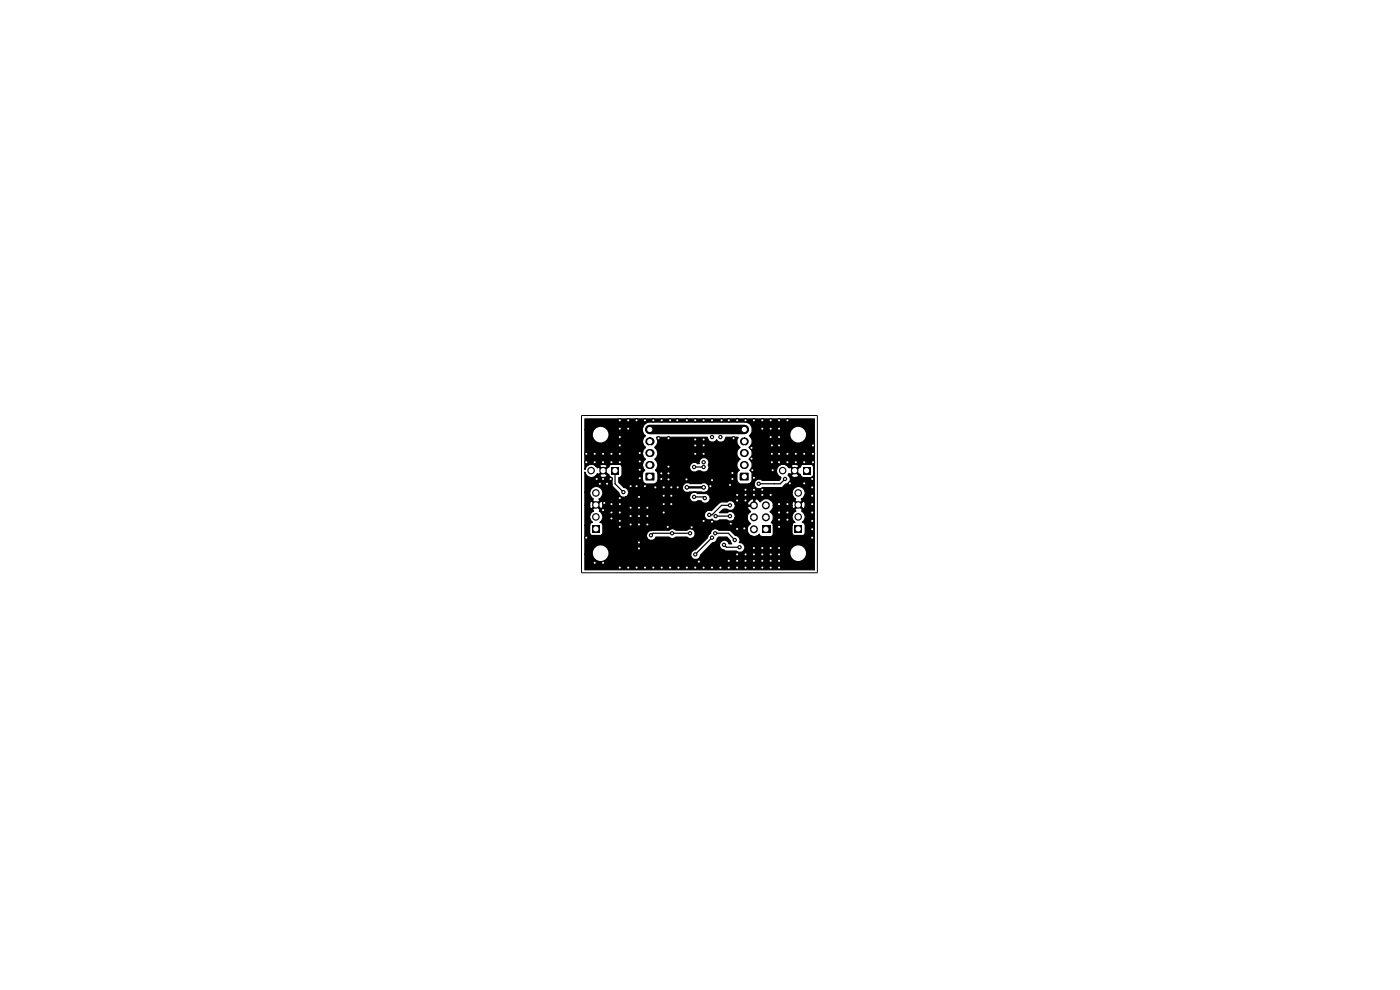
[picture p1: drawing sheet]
<svg xmlns="http://www.w3.org/2000/svg" width="297mm" height="210mm" viewBox="0 0 297 210" stroke-linecap="round" stroke-linejoin="round" font-family="sans-serif">
<g fill="none" stroke="#000" stroke-width=".25">
<path d="M124.1 88.9h48.7v32h-48.7v-3.3h22.4v.1a1.06 1.06 0 0 0 1.1 1 1.06 1.06 0 0 0 1-1l2.6-2.6h.2a1.33 1.33 0 0 0 .9-1l.1-.2h1.8l.7 .8 .3 .7h-.6a1.05 1.05 0 0 0-1.2-.8 1.05 1.05 0 0 0-.8 1.2 1.05 1.05 0 0 0 1 .9l.3 .2 2.4 .1a1.05 1.05 0 0 0 1.7-.6 1.05 1.05 0 0 0-1.2-1.3 1.02 1.02 0 0 0-.8-1.5l-1-1-.4-.2-2.2 .1a1.02 1.02 0 0 0-1.1-.3 1.02 1.02 0 0 0-.6 1l-.4 .2-.2 .7-2.6 2.5-.7 .4-.3 .6h-22.4v-6.1h1v1.6l.4 .5 11.6-.1v.2a1.04 1.04 0 0 0 .9 .9 1.04 1.04 0 0 0 1.2-.7h2.7l.5 .3a.8 .8 0 0 0 1-.3l2.4 .1a1.04 1.04 0 0 0 1.4 0 1.04 1.04 0 0 0 0-1.5 1.04 1.04 0 0 0-1.4 0l-2.5-.1a.91 .91 0 0 0-1.4 .1l-3.3-.1a1.46 1.46 0 0 0-1.4 .9l-.1 .2h-9.5l.3-.4v-1.8l-.3-.4-.3-.1a1.36 1.36 0 0 0 .5-1.6h21.6v.1a1.06 1.06 0 0 0 1.7 .8l.2 .3a1.03 1.03 0 0 0 1.3-.1l1.7 .1a1.03 1.03 0 0 0 1.6-.5l2.6-.1a1.53 1.53 0 0 0 .7 1.3 1.46 1.46 0 0 0-.3 2.2 1.46 1.46 0 0 0 2.2 0l.1 .4 .4 .1h1.9l.5-.4v-1.9h4v1.6l.3 .4 2.1 .1 .4-.5v-1.8l-.2-.4-.3-.1a1.43 1.43 0 0 0-.2-2.4l.1-.3-.8-.8-.8 .8 .3 .3a1.35 1.35 0 0 0-.3 2.4l-.5 .2-.1 .5h-4v-.3l-.4-.3 .4-.5a1.48 1.48 0 0 0-.6-1.9 1.32 1.32 0 0 0 .6-1.3h4l.1 .5 .3 .2 .8-.8h.4l.8 .8a.92 .92 0 0 0 0-1.6l-.8 .8h-.4l-.8-.8-.2 .1-.2 .8h-4v-.2a1.54 1.54 0 0 0-1.2-1.2 1.54 1.54 0 0 0-1.6 .7l-.3-.5-.5-.2-.3 .2v1.4h-1.4l-.2 .2 .2 .4 .5 .5-.6 .7-.1 .6h-2.6a1.03 1.03 0 0 0-1.3-1.3l-.3 .3h-1.7l.9-.8 .8 .1a1.04 1.04 0 0 0 1.3 0 1.04 1.04 0 0 0 .3-1.2h2.6l.2 .2h1.2v-1.1l-.3-.2-.5 .2-.6 .9h-2.6l-.2-.3-.5-.4h-.6l-.3 .3h-1.3l-2.1 1.8-.7-.1-.5 .4-.3 .6h-21.6l-.7-.8 .2-.3-.8-.8-.8 .8 .2 .3a1.35 1.35 0 0 0-.2 2.4l-.5 .2-.1 .5h-1v-4.3h1a.49 .49 0 0 0 .4 .7l.8-.8h.4l.8 .8 .2-.1a1.02 1.02 0 0 0-.2-1.5l-.8 .8h-.4l-.8-.8-.2 .1-.2 .8h-1v-2.8h1v.3a1.42 1.42 0 0 0 .8 1.2l-.2 .2 .8 .9 .8-.9-.1-.2h-.2a1.4 1.4 0 0 0 .3-2.4 1.4 1.4 0 0 0-2.2 .9h-1v-4.3a1.41 1.41 0 0 0 2.4 .8h.7l.1 .2a1.04 1.04 0 0 0 1.5-.2l-.8-.9-.8 .9h-.7l.2-.4 .1 .1h.2l.8-.7h.4l.8 .7h.2l.1 .5 .5 .2v1.7l1.5 1.5a1.04 1.04 0 0 0 1.5 .9h13.5v.1a1.05 1.05 0 0 0 .6 .9 1.05 1.05 0 0 0 1.1-.2h.7l.1 .2a1.06 1.06 0 0 0 1.7-.1 1.06 1.06 0 0 0-.6-1.6h-1.9l-.2-.2a1.15 1.15 0 0 0-1.5 .9h-13.5l.2-.1a1.11 1.11 0 0 0 .3-1.2 1.11 1.11 0 0 0-1-.8h12.4v.2a1.04 1.04 0 0 0 1.6 .9h21.7v.3a1.42 1.42 0 0 0 .8 1.2l-.2 .2 .8 .9 .8-.9-.1-.2h-.1a1.4 1.4 0 0 0 .3-2.4 1.4 1.4 0 0 0-2.3 .9h-18.3l.3-.1a1.03 1.03 0 0 0 .2-1.4 1.03 1.03 0 0 0-1.4-.3l-2.5-.1a1.15 1.15 0 0 0-1.6 .8h-12.4l-1-1v-1l.5-.2 .2-.3-.1-2-.4-.3h-1.9l-.4 .3v.3h-.2l-.8 .8h-.4l-.8-.8-.2 .2-.3-.4h.7l.8 .8 .8-.8-.1-.2a1.25 1.25 0 0 0-1.4 0l-.1 .2h-.7a1.36 1.36 0 0 0-1.7-.2l-.2 .1-.5 .8v-8.5h12.2l.2 1 .5 .3a1.52 1.52 0 0 0 0 2.5 1.62 1.62 0 0 0 0 2.5 1.49 1.49 0 0 0-.2 2.4l-.4 .2-.1 .5 .1 1.4a.79 .79 0 0 0 .6 .8h1.8l.6-.5 .2-.5v-1.2l-.2-.5-.3-.3 .4-.7h6.8a1.05 1.05 0 0 0 .6 1.1 1.05 1.05 0 0 0 1.1-.2l.7 .1a1.04 1.04 0 0 0 1.3-.1 1.04 1.04 0 0 0 .2-1.3 1.01 1.01 0 0 0-.5-1.4 1.01 1.01 0 0 0-1.3 .6v.5h-.4l-.4-.2-.7 .1-.4 .2-.2 .6h-6.8a1.28 1.28 0 0 0-.6-1.6 1.62 1.62 0 0 0 0-2.5 1.4 1.4 0 0 0 .3-2.1h10.9a1.04 1.04 0 0 0 .8 1 1.04 1.04 0 0 0 1.1-.5 1.04 1.04 0 0 0 1.2 .5 1.04 1.04 0 0 0 .8-1h2.6a1.37 1.37 0 0 0 .4 2.1 1.5 1.5 0 0 0 0 2.5 1.44 1.44 0 0 0-.2 2.4l-.5 .6v1.5l.3 .5 .4 .3 3-.1v.1a1.05 1.05 0 0 0 .7 .9 1.05 1.05 0 0 0 1.1-.2h4.1l.8-.7h.2a.99 .99 0 0 0 .8-.8 .99 .99 0 0 0-.4-1h.6v.2a1.04 1.04 0 0 0 1.6-.2l-.9-.9-.7 .9-.7-.1 .1-.3 .1 .1h.3l.7-.7h.5l.7 .7h.2l.2 .5 .3 .2h1.8l.3-.2 .2-.3v-1.8l-.4-.5h-2l-.3 .3-.1 .3h-.2l-.7 .8h-.5l-.7-.8-.3 .2-.3-.4h.8l.7 .8 .9-.8a1.08 1.08 0 0 0-1.6-.2v.2h-.8a1.36 1.36 0 0 0-1.6-.2 1.38 1.38 0 0 0-.8 1.3 1.38 1.38 0 0 0 1 1.2l-.1 .4-.3 .3h-3.6l-.2-.2a1.15 1.15 0 0 0-1.5 .9h-1l.3-.2 .3-.5v-1.5l-.6-.6 .1-.1a1.43 1.43 0 0 0-.2-2.3 1.48 1.48 0 0 0 0-2.5 1.46 1.46 0 0 0 .1-2.5 1.64 1.64 0 0 0 .5-1.6 1.64 1.64 0 0 0-1.2-1.3l-21 .1a1.53 1.53 0 0 0-1 1.5h-12.2zM130.5 99.8v2.8l1.8 1.8M147.2 99.1h2.1M146.4 113.1h.1M146.4 113.1h-7.9l-.4 .4M147.2 105.4h2.1l.2 .3M149.5 105.4h.1M151 114h.1M151 114l-3.5 3.6M151.7 113.1h2.8l1.4 1.5M151.8 109.5h3.1M153.6 115.6h.1"/>
<path d="M153.6 115.6l.5 .5h2.8M154.9 107.2h.1M154.9 107.2h-1.8l-2.1 2h-.5M155.9 114.6h.1M166.5 101.6h.1M166.5 101.6l-1 1h-4.5"/>
</g>
<path d="M145.7 103.4h3.6" fill="none" stroke="#000" stroke-width=".51"/>
<g fill="#000">
<path d="M129.7 99.1h1.5v1.5h-1.5zM137.2 98l.6-.2v1.7a.85 .85 0 0 1-.8-.5 .85 .85 0 0 1 .2-1zM137.8 97.8h.2v1.7h-.2zM137.2 95.5l.6-.3v1.7a.85 .85 0 0 1-.8-.5 .85 .85 0 0 1 .2-.9zM137.8 95.3h.2v1.6h-.2zM137.2 93l.6-.2v1.7a.85 .85 0 0 1-.8-.5 .85 .85 0 0 1 .2-1zM137.8 92.8h.2v1.7h-.2zM137.2 90.5l.6-.2v1.7a.85 .85 0 0 1-.8-.6 .85 .85 0 0 1 .2-.9zM137.8 90.3h.2v1.6h-.2zM138 97.8a.85 .85 0 0 1 .9 .8 .85 .85 0 0 1-.9 .9zM138 95.2a.85 .85 0 0 1 .9 .9 .85 .85 0 0 1-.9 .8zM138 92.8a.85 .85 0 0 1 .9 .8 .85 .85 0 0 1-.9 .9z"/>
<path d="M138 90.3a.85 .85 0 0 1 .9 .8 .85 .85 0 0 1-.9 .9zM157.2 95.5l.6-.3v1.7a.85 .85 0 0 1-.8-.5 .85 .85 0 0 1 .2-.9zM157.8 95.3h.2v1.6h-.2zM157.2 98l.6-.2v1.7a.85 .85 0 0 1-.8-.5 .85 .85 0 0 1 .2-1zM157.8 97.8h.2v1.7h-.2zM157.2 90.5l.6-.2v1.7a.85 .85 0 0 1-.8-.6 .85 .85 0 0 1 .2-.9zM157.8 90.3h.2v1.6h-.2zM157.2 93l.6-.2v1.7a.85 .85 0 0 1-.8-.5 .85 .85 0 0 1 .2-1zM157.8 92.8h.2v1.7h-.2zM158 95.2a.85 .85 0 0 1 .8 .9 .85 .85 0 0 1-.8 .8zM158 97.8a.85 .85 0 0 1 .8 .8 .85 .85 0 0 1-.8 .9zM158 90.3a.85 .85 0 0 1 .8 .8 .85 .85 0 0 1-.8 .9z"/>
<path d="M158 92.8a.85 .85 0 0 1 .8 .8 .85 .85 0 0 1-.8 .9zM170.4 99.1h1.5v1.5h-1.5zM125.6 111.4h1.7v1.5h-1.7zM136.9 100.3h2v1.6h-1.9zM157 100.3l1.8-.1v1.7h-1.7l-.2-.1zM159.1 112.3h1.7a.85 .85 0 0 1-.9 .8 .85 .85 0 0 1-.8-.8zM159.3 111.7a.85 .85 0 0 1 1-.2 .85 .85 0 0 1 .5 .8h-1.7zM159.1 109.7h1.7a.85 .85 0 0 1-.9 .9 .85 .85 0 0 1-.8-.9zM159.3 109.1a.85 .85 0 0 1 1-.2 .85 .85 0 0 1 .5 .8h-1.7zM159.1 107.2h1.7a.85 .85 0 0 1-.9 .8 .85 .85 0 0 1-.8-.8zM159.3 106.6a.85 .85 0 0 1 1-.2 .85 .85 0 0 1 .5 .8h-1.7zM161.6 109.7h1.7a.85 .85 0 0 1-.8 .9 .85 .85 0 0 1-.9-.9z"/>
<path d="M161.9 109.1a.85 .85 0 0 1 .9-.2 .85 .85 0 0 1 .5 .8h-1.7zM161.6 107.2h1.7a.85 .85 0 0 1-.8 .8 .85 .85 0 0 1-.9-.8zM161.9 106.6a.85 .85 0 0 1 .9-.2 .85 .85 0 0 1 .5 .8h-1.7zM161.6 111.4h1.8v1.7h-1.8zM168.6 111.4h1.6v1.5h-1.6zM124.1 88.9h48.7v32h-48.7v-3.3h22.4v.1a1.06 1.06 0 0 0 1.1 1 1.06 1.06 0 0 0 1-1l2.6-2.6h.2a1.33 1.33 0 0 0 .9-1l.1-.2h1.8l.7 .8 .3 .7h-.6a1.05 1.05 0 0 0-1.2-.8 1.05 1.05 0 0 0-.8 1.2 1.05 1.05 0 0 0 1 .9l.3 .2 2.4 .1a1.05 1.05 0 0 0 1.7-.6 1.05 1.05 0 0 0-1.2-1.3 1.02 1.02 0 0 0-.8-1.5l-1-1-.4-.2-2.2 .1a1.02 1.02 0 0 0-1.1-.3 1.02 1.02 0 0 0-.6 1l-.4 .2-.2 .7-2.6 2.5-.7 .4-.3 .6h-22.4v-6.1h1v1.6l.4 .5 11.6-.1v.2a1.04 1.04 0 0 0 .9 .9 1.04 1.04 0 0 0 1.2-.7h2.7l.5 .3a.8 .8 0 0 0 1-.3l2.4 .1a1.04 1.04 0 0 0 1.4 0 1.04 1.04 0 0 0 0-1.5 1.04 1.04 0 0 0-1.4 0l-2.5-.1a.91 .91 0 0 0-1.4 .1l-3.3-.1a1.46 1.46 0 0 0-1.4 .9l-.1 .2h-9.5l.3-.4v-1.8l-.3-.4-.3-.1a1.36 1.36 0 0 0 .5-1.6h21.6v.1a1.06 1.06 0 0 0 1.7 .8l.2 .3a1.03 1.03 0 0 0 1.3-.1l1.7 .1a1.03 1.03 0 0 0 1.6-.5l2.6-.1a1.53 1.53 0 0 0 .7 1.3 1.46 1.46 0 0 0-.3 2.2 1.46 1.46 0 0 0 2.2 0l.1 .4 .4 .1h1.9l.5-.4v-1.9h4v1.6l.3 .4 2.1 .1 .4-.5v-1.8l-.2-.4-.3-.1a1.43 1.43 0 0 0-.2-2.4l.1-.3-.8-.8-.8 .8 .3 .3a1.35 1.35 0 0 0-.3 2.4l-.5 .2-.1 .5h-4v-.3l-.4-.3 .4-.5a1.48 1.48 0 0 0-.6-1.9 1.32 1.32 0 0 0 .6-1.3h4l.1 .5 .3 .2 .8-.8h.4l.8 .8a.92 .92 0 0 0 0-1.6l-.8 .8h-.4l-.8-.8-.2 .1-.2 .8h-4v-.2a1.54 1.54 0 0 0-1.2-1.2 1.54 1.54 0 0 0-1.6 .7l-.3-.5-.5-.2-.3 .2v1.4h-1.4l-.2 .2 .2 .4 .5 .5-.6 .7-.1 .6h-2.6a1.03 1.03 0 0 0-1.3-1.3l-.3 .3h-1.7l.9-.8 .8 .1a1.04 1.04 0 0 0 1.3 0 1.04 1.04 0 0 0 .3-1.2h2.6l.2 .2h1.2v-1.1l-.3-.2-.5 .2-.6 .9h-2.6l-.2-.3-.5-.4h-.6l-.3 .3h-1.3l-2.1 1.8-.7-.1-.5 .4-.3 .6h-21.6l-.7-.8 .2-.3-.8-.8-.8 .8 .2 .3a1.35 1.35 0 0 0-.2 2.4l-.5 .2-.1 .5h-1v-4.3h1a.49 .49 0 0 0 .4 .7l.8-.8h.4l.8 .8 .2-.1a1.02 1.02 0 0 0-.2-1.5l-.8 .8h-.4l-.8-.8-.2 .1-.2 .8h-1v-2.8h1v.3a1.42 1.42 0 0 0 .8 1.2l-.2 .2 .8 .9 .8-.9-.1-.2h-.2a1.4 1.4 0 0 0 .3-2.4 1.4 1.4 0 0 0-2.2 .9h-1v-4.3a1.41 1.41 0 0 0 2.4 .8h.7l.1 .2a1.04 1.04 0 0 0 1.5-.2l-.8-.9-.8 .9h-.7l.2-.4 .1 .1h.2l.8-.7h.4l.8 .7h.2l.1 .5 .5 .2v1.7l1.5 1.5a1.04 1.04 0 0 0 1.5 .9h13.5v.1a1.05 1.05 0 0 0 .6 .9 1.05 1.05 0 0 0 1.1-.2h.7l.1 .2a1.06 1.06 0 0 0 1.7-.1 1.06 1.06 0 0 0-.6-1.6h-1.9l-.2-.2a1.15 1.15 0 0 0-1.5 .9h-13.5l.2-.1a1.11 1.11 0 0 0 .3-1.2 1.11 1.11 0 0 0-1-.8h12.4v.2a1.04 1.04 0 0 0 1.6 .9h21.7v.3a1.42 1.42 0 0 0 .8 1.2l-.2 .2 .8 .9 .8-.9-.1-.2h-.1a1.4 1.4 0 0 0 .3-2.4 1.4 1.4 0 0 0-2.3 .9h-18.3l.3-.1a1.03 1.03 0 0 0 .2-1.4 1.03 1.03 0 0 0-1.4-.3l-2.5-.1a1.15 1.15 0 0 0-1.6 .8h-12.4l-1-1v-1l.5-.2 .2-.3-.1-2-.4-.3h-1.9l-.4 .3v.3h-.2l-.8 .8h-.4l-.8-.8-.2 .2-.3-.4h.7l.8 .8 .8-.8-.1-.2a1.25 1.25 0 0 0-1.4 0l-.1 .2h-.7a1.36 1.36 0 0 0-1.7-.2l-.2 .1-.5 .8v-8.5h12.2l.2 1 .5 .3a1.52 1.52 0 0 0 0 2.5 1.62 1.62 0 0 0 0 2.5 1.49 1.49 0 0 0-.2 2.4l-.4 .2-.1 .5 .1 1.4a.79 .79 0 0 0 .6 .8h1.8l.6-.5 .2-.5v-1.2l-.2-.5-.3-.3 .4-.7h6.8a1.05 1.05 0 0 0 .6 1.1 1.05 1.05 0 0 0 1.1-.2l.7 .1a1.04 1.04 0 0 0 1.3-.1 1.04 1.04 0 0 0 .2-1.3 1.01 1.01 0 0 0-.5-1.4 1.01 1.01 0 0 0-1.3 .6v.5h-.4l-.4-.2-.7 .1-.4 .2-.2 .6h-6.8a1.28 1.28 0 0 0-.6-1.6 1.62 1.62 0 0 0 0-2.5 1.4 1.4 0 0 0 .3-2.1h10.9a1.04 1.04 0 0 0 .8 1 1.04 1.04 0 0 0 1.1-.5 1.04 1.04 0 0 0 1.2 .5 1.04 1.04 0 0 0 .8-1h2.6a1.37 1.37 0 0 0 .4 2.1 1.5 1.5 0 0 0 0 2.5 1.44 1.44 0 0 0-.2 2.4l-.5 .6v1.5l.3 .5 .4 .3 3-.1v.1a1.05 1.05 0 0 0 .7 .9 1.05 1.05 0 0 0 1.1-.2h4.1l.8-.7h.2a.99 .99 0 0 0 .8-.8 .99 .99 0 0 0-.4-1h.6v.2a1.04 1.04 0 0 0 1.6-.2l-.9-.9-.7 .9-.7-.1 .1-.3 .1 .1h.3l.7-.7h.5l.7 .7h.2l.2 .5 .3 .2h1.8l.3-.2 .2-.3v-1.8l-.4-.5h-2l-.3 .3-.1 .3h-.2l-.7 .8h-.5l-.7-.8-.3 .2-.3-.4h.8l.7 .8 .9-.8a1.08 1.08 0 0 0-1.6-.2v.2h-.8a1.36 1.36 0 0 0-1.6-.2 1.38 1.38 0 0 0-.8 1.3 1.38 1.38 0 0 0 1 1.2l-.1 .4-.3 .3h-3.6l-.2-.2a1.15 1.15 0 0 0-1.5 .9h-1l.3-.2 .3-.5v-1.5l-.6-.6 .1-.1a1.43 1.43 0 0 0-.2-2.3 1.48 1.48 0 0 0 0-2.5 1.46 1.46 0 0 0 .1-2.5 1.64 1.64 0 0 0 .5-1.6 1.64 1.64 0 0 0-1.2-1.3l-21 .1a1.53 1.53 0 0 0-1 1.5h-12.2z"/>
<circle cx="124.4" cy="96.3" r=".47"/>
<circle cx="124.4" cy="98" r=".47"/>
<circle cx="125.4" cy="99.8" r=".8"/>
<circle cx="126.2" cy="96.3" r=".47"/>
<circle cx="126.2" cy="98" r=".47"/>
<circle cx="127.4" cy="92.2" r="3.3"/>
<circle cx="127.9" cy="96.3" r=".47"/>
<circle cx="127.9" cy="98" r=".47"/>
<circle cx="127.9" cy="99.8" r=".8"/>
<circle cx="129.7" cy="96.3" r=".47"/>
<circle cx="129.7" cy="98" r=".47"/>
<circle cx="131.5" cy="94.5" r=".47"/>
<circle cx="131.5" cy="89.2" r=".47"/>
<circle cx="131.5" cy="96.3" r=".47"/>
<circle cx="131.5" cy="92.7" r=".47"/>
<circle cx="131.5" cy="98" r=".47"/>
<circle cx="131.5" cy="90.9" r=".47"/>
<circle cx="133.3" cy="89.2" r=".47"/>
<circle cx="133.3" cy="90.9" r=".47"/>
<circle cx="135" cy="89.2" r=".47"/>
<circle cx="135.7" cy="97.9" r=".47"/>
<circle cx="135.7" cy="96.1" r=".47"/>
<circle cx="135.7" cy="99.7" r=".47"/>
<circle cx="136.8" cy="89.2" r=".47"/>
<circle cx="138.6" cy="89.2" r=".47"/>
<circle cx="139.7" cy="93" r=".47"/>
<circle cx="140.4" cy="89.2" r=".47"/>
<circle cx="141.8" cy="99" r=".47"/>
<circle cx="141.8" cy="93" r=".47"/>
<circle cx="142.2" cy="89.2" r=".47"/>
<circle cx="143.7" cy="89.2" r=".47"/>
<circle cx="145.7" cy="89.2" r=".47"/>
<circle cx="147.2" cy="99.1" r=".47"/>
<circle cx="147.5" cy="89.2" r=".47"/>
<circle cx="147.5" cy="94.5" r=".47"/>
<circle cx="147.5" cy="93.2" r=".47"/>
<circle cx="147.5" cy="96.3" r=".47"/>
<circle cx="149.3" cy="94.5" r=".47"/>
<circle cx="149.3" cy="96.3" r=".47"/>
<circle cx="149.3" cy="89.2" r=".47"/>
<circle cx="149.3" cy="93.2" r=".47"/>
<circle cx="149.3" cy="98" r=".47"/>
<circle cx="149.3" cy="99.1" r=".47"/>
<circle cx="151" cy="89.2" r=".47"/>
<circle cx="151" cy="92.7" r=".47"/>
<circle cx="152.8" cy="92.7" r=".47"/>
<circle cx="153.1" cy="89.2" r=".47"/>
<circle cx="154.6" cy="89.2" r=".47"/>
<circle cx="155.6" cy="93" r=".47"/>
<circle cx="156.4" cy="89.2" r=".47"/>
<circle cx="158.2" cy="89.2" r=".47"/>
<circle cx="159.4" cy="95" r=".47"/>
<circle cx="159.4" cy="97.3" r=".47"/>
<circle cx="159.6" cy="99.7" r=".47"/>
<circle cx="159.9" cy="89.2" r=".47"/>
<circle cx="161.7" cy="89.2" r=".47"/>
<circle cx="161.7" cy="90.9" r=".47"/>
<circle cx="163.5" cy="89.2" r=".47"/>
<circle cx="163.5" cy="90.9" r=".47"/>
<circle cx="163.5" cy="92.7" r=".47"/>
<circle cx="163.7" cy="96.3" r=".47"/>
<circle cx="163.7" cy="94.5" r=".47"/>
<circle cx="163.7" cy="98" r=".47"/>
<circle cx="163.9" cy="99.7" r=".47"/>
<circle cx="165.3" cy="89.2" r=".47"/>
<circle cx="165.3" cy="94.5" r=".47"/>
<circle cx="165.3" cy="96.3" r=".47"/>
<circle cx="165.3" cy="90.9" r=".47"/>
<circle cx="165.3" cy="92.7" r=".47"/>
<circle cx="165.3" cy="98" r=".47"/>
<circle cx="166" cy="99.8" r=".8"/>
<circle cx="167" cy="96.3" r=".47"/>
<circle cx="167" cy="89.2" r=".47"/>
<circle cx="167" cy="98" r=".47"/>
<circle cx="168.6" cy="99.8" r=".8"/>
<circle cx="168.8" cy="96.3" r=".47"/>
<circle cx="168.8" cy="98" r=".47"/>
<circle cx="169.3" cy="92.2" r="3.3"/>
<circle cx="170.6" cy="96.3" r=".47"/>
<circle cx="170.6" cy="98" r=".47"/>
<circle cx="172.5" cy="94.5" r=".47"/>
<circle cx="172.5" cy="96.3" r=".47"/>
<circle cx="172.5" cy="98" r=".47"/>
<circle cx="124.4" cy="114" r=".47"/>
<circle cx="126.2" cy="119.4" r=".47"/>
<circle cx="126.4" cy="109.6" r=".8"/>
<circle cx="126.4" cy="107.1" r=".8"/>
<circle cx="126.4" cy="104.6" r=".8"/>
<circle cx="126.6" cy="101.6" r=".47"/>
<circle cx="127.3" cy="102.6" r=".47"/>
<circle cx="127.4" cy="117.4" r="3.3"/>
<circle cx="127.9" cy="119.4" r=".47"/>
<circle cx="127.9" cy="108.2" r=".47"/>
<circle cx="127.9" cy="101.6" r=".47"/>
<circle cx="128.2" cy="106.7" r=".47"/>
<circle cx="128.8" cy="102.6" r=".47"/>
<circle cx="129.5" cy="101.6" r=".47"/>
<circle cx="129.7" cy="108.7" r=".47"/>
<circle cx="129.7" cy="106.9" r=".47"/>
<circle cx="129.7" cy="110" r=".47"/>
<circle cx="131.5" cy="106.9" r=".47"/>
<circle cx="131.5" cy="108.7" r=".47"/>
<circle cx="131.5" cy="105.7" r=".47"/>
<circle cx="131.5" cy="111.8" r=".47"/>
<circle cx="131.5" cy="110.5" r=".47"/>
<circle cx="132.3" cy="104.4" r=".47"/>
<circle cx="133.8" cy="107.7" r=".47"/>
<circle cx="133.8" cy="109.5" r=".47"/>
<circle cx="133.8" cy="111.3" r=".47"/>
<circle cx="133.8" cy="103.1" r=".47"/>
<circle cx="135" cy="103.1" r=".47"/>
<circle cx="135.6" cy="115.1" r=".47"/>
<circle cx="135.6" cy="107.7" r=".47"/>
<circle cx="135.6" cy="109.5" r=".47"/>
<circle cx="135.6" cy="116.3" r=".47"/>
<circle cx="135.6" cy="105.4" r=".47"/>
<circle cx="135.6" cy="111.3" r=".47"/>
<circle cx="135.7" cy="101.4" r=".47"/>
<circle cx="136.8" cy="103.1" r=".47"/>
<circle cx="137.3" cy="107.7" r=".47"/>
<circle cx="137.3" cy="111.3" r=".47"/>
<circle cx="137.3" cy="109.5" r=".47"/>
<circle cx="138.1" cy="113.5" r=".47"/>
<circle cx="139" cy="103.4" r=".47"/>
<circle cx="140.3" cy="101.6" r=".47"/>
<circle cx="140.3" cy="100.4" r=".47"/>
<circle cx="140.8" cy="108.7" r=".47"/>
<circle cx="140.8" cy="106.9" r=".47"/>
<circle cx="140.8" cy="105.2" r=".47"/>
<circle cx="140.8" cy="103.4" r=".47"/>
<circle cx="141.6" cy="111.8" r=".47"/>
<circle cx="141.8" cy="101.7" r=".47"/>
<circle cx="141.8" cy="100.4" r=".47"/>
<circle cx="142.4" cy="106.9" r=".47"/>
<circle cx="142.4" cy="105.2" r=".47"/>
<circle cx="142.4" cy="103.4" r=".47"/>
<circle cx="142.6" cy="113.1" r=".47"/>
<circle cx="143.8" cy="103.4" r=".47"/>
<circle cx="145.6" cy="101.7" r=".47"/>
<circle cx="145.7" cy="103.4" r=".47"/>
<circle cx="146.4" cy="113.1" r=".47"/>
<circle cx="146.7" cy="111.8" r=".47"/>
<circle cx="147.2" cy="105.4" r=".47"/>
<circle cx="147.5" cy="117.6" r=".47"/>
<circle cx="148.3" cy="119.1" r=".47"/>
<circle cx="149.3" cy="103.4" r=".47"/>
<circle cx="149.3" cy="110.5" r=".47"/>
<circle cx="149.3" cy="103.4" r=".25"/>
<circle cx="149.5" cy="105.7" r=".47"/>
<circle cx="150.5" cy="109.2" r=".47"/>
<circle cx="150.7" cy="103.1" r=".47"/>
<circle cx="151" cy="114" r=".47"/>
<circle cx="151" cy="110.7" r=".47"/>
<circle cx="151" cy="101.9" r=".47"/>
<circle cx="151.7" cy="113.1" r=".47"/>
<circle cx="151.8" cy="109.5" r=".47"/>
<circle cx="153.6" cy="115.6" r=".47"/>
<circle cx="154.6" cy="119" r=".47"/>
<circle cx="154.9" cy="107.2" r=".47"/>
<circle cx="154.9" cy="109.5" r=".47"/>
<circle cx="154.9" cy="102.9" r=".47"/>
<circle cx="155" cy="111.1" r=".47"/>
<circle cx="155.4" cy="100.3" r=".47"/>
<circle cx="155.4" cy="101.6" r=".47"/>
<circle cx="155.9" cy="114.6" r=".47"/>
<circle cx="156.4" cy="112.2" r=".47"/>
<circle cx="156.4" cy="106.2" r=".47"/>
<circle cx="156.4" cy="105" r=".47"/>
<circle cx="156.4" cy="117.6" r=".47"/>
<circle cx="156.4" cy="119" r=".47"/>
<circle cx="156.9" cy="116.1" r=".47"/>
<circle cx="157.9" cy="112.1" r=".47"/>
<circle cx="158.2" cy="106.2" r=".47"/>
<circle cx="158.2" cy="103.9" r=".47"/>
<circle cx="158.2" cy="117.6" r=".47"/>
<circle cx="158.2" cy="105" r=".47"/>
<circle cx="158.2" cy="119" r=".47"/>
<circle cx="159.9" cy="112.3" r=".47"/>
<circle cx="159.9" cy="101.3" r=".47"/>
<circle cx="159.9" cy="103.9" r=".47"/>
<circle cx="159.9" cy="105" r=".47"/>
<circle cx="159.9" cy="116.2" r=".47"/>
<circle cx="159.9" cy="117.6" r=".47"/>
<circle cx="159.9" cy="119" r=".47"/>
<circle cx="161" cy="102.6" r=".47"/>
<circle cx="161.7" cy="103.9" r=".47"/>
<circle cx="161.7" cy="117.6" r=".47"/>
<circle cx="161.7" cy="116.2" r=".47"/>
<circle cx="161.7" cy="105" r=".47"/>
<circle cx="161.7" cy="119" r=".47"/>
<circle cx="163.5" cy="117.6" r=".47"/>
<circle cx="163.5" cy="105" r=".47"/>
<circle cx="163.5" cy="116.2" r=".47"/>
<circle cx="163.5" cy="119" r=".47"/>
<circle cx="165.3" cy="108.7" r=".47"/>
<circle cx="165.3" cy="106.9" r=".47"/>
<circle cx="165.3" cy="116.2" r=".47"/>
<circle cx="165.3" cy="111.8" r=".47"/>
<circle cx="165.3" cy="110.2" r=".47"/>
<circle cx="165.3" cy="117.6" r=".47"/>
<circle cx="165.3" cy="119" r=".47"/>
<circle cx="166.5" cy="101.6" r=".47"/>
<circle cx="167" cy="108.7" r=".47"/>
<circle cx="167" cy="106.9" r=".47"/>
<circle cx="167" cy="110.2" r=".47"/>
<circle cx="167.6" cy="102.5" r=".47"/>
<circle cx="169.3" cy="117.4" r="3.3"/>
<circle cx="169.3" cy="109.6" r=".8"/>
<circle cx="169.3" cy="107.1" r=".8"/>
<circle cx="169.3" cy="104.6" r=".8"/>
<circle cx="170.6" cy="102.5" r=".47"/>
<circle cx="172.3" cy="106.9" r=".47"/>
<circle cx="172.3" cy="112.3" r=".47"/>
<circle cx="172.3" cy="108.7" r=".47"/>
<circle cx="172.3" cy="114" r=".47"/>
<circle cx="172.3" cy="101.6" r=".47"/>
<circle cx="172.3" cy="105.2" r=".47"/>
<circle cx="172.3" cy="103.4" r=".47"/>
<circle cx="172.3" cy="110.5" r=".47"/>
<circle cx="131.5" cy="120.4" r=".47"/>
<circle cx="133.3" cy="120.4" r=".47"/>
<circle cx="135" cy="120.4" r=".47"/>
<circle cx="136.8" cy="120.4" r=".47"/>
<circle cx="138.6" cy="120.4" r=".47"/>
<circle cx="140.4" cy="120.4" r=".47"/>
<circle cx="142.2" cy="120.4" r=".47"/>
<circle cx="143.9" cy="120.4" r=".47"/>
<circle cx="145.7" cy="120.4" r=".47"/>
<circle cx="147.5" cy="120.4" r=".47"/>
<circle cx="149.3" cy="120.4" r=".47"/>
<circle cx="151" cy="120.4" r=".47"/>
<circle cx="152.8" cy="120.4" r=".47"/>
<circle cx="154.6" cy="120.4" r=".47"/>
<circle cx="156.4" cy="120.4" r=".47"/>
<circle cx="158.2" cy="120.4" r=".47"/>
<circle cx="159.9" cy="120.4" r=".47"/>
<circle cx="161.7" cy="120.4" r=".47"/>
<circle cx="163.5" cy="120.4" r=".47"/>
<circle cx="165.3" cy="120.4" r=".47"/>
</g>
<path d="M137.8 91.1h20.1" fill="none" stroke="#000" stroke-width="2"/>
<path d="M123.4 88.1h50v33.4h-50z" fill="none" stroke="#000" stroke-width=".21"/>
<g fill="#fff">
<path d="M131.4 90.7l.3 .2-.1 .2-.3-.2z"/>
<path d="M131.4 94.3l.3 .2-.1 .2-.3-.2z"/>
<path d="M131.4 89l.3 .2-.1 .1-.3-.1z"/>
<path d="M131.4 92.5l.3 .2-.1 .2-.3-.2z"/>
<path d="M124.3 97.9l.3 .1-.1 .2-.3-.2z"/>
<path d="M126.1 97.9l.3 .1-.1 .2-.4-.2z"/>
<path d="M124.3 96.1l.3 .2-.1 .2-.3-.2z"/>
<path d="M127.8 101.4l.3 .2-.1 .2-.3-.2z"/>
<path d="M126.5 101.4l.3 .2-.1 .2-.3-.2z"/>
<path d="M127.2 102.4l.3 .2-.1 .2-.4-.2z"/>
<path d="M128.7 102.4l.3 .2-.1 .2-.3-.2z"/>
<path d="M129.6 96.1l.3 .2-.1 .2-.3-.2z"/>
<path d="M126.1 96.1l.3 .2-.1 .2-.4-.2z"/>
<path d="M127.8 96.1l.3 .2-.1 .2-.3-.2z"/>
<path d="M127.8 97.9l.3 .1-.1 .2-.3-.2z"/>
<path d="M135.6 97.7l.3 .2-.1 .2-.3-.2z"/>
<path d="M131.4 96.1l.3 .2-.1 .2-.3-.2z"/>
<path d="M129.6 97.9l.3 .1-.1 .2-.3-.2z"/>
<path d="M131.4 97.9l.3 .1-.1 .2-.3-.2z"/>
<path d="M135.6 99.5l.3 .2-.1 .1-.3-.1z"/>
<path d="M129.4 101.4l.4 .2-.2 .2-.3-.2z"/>
<path d="M135.6 95.9l.3 .2-.1 .2-.3-.2z"/>
<path d="M135.6 101.2l.3 .2-.1 .2-.3-.2z"/>
<path d="M134.9 89l.4 .2-.2 .1-.3-.1z"/>
<path d="M136.7 89l.3 .2-.1 .1-.3-.1z"/>
<path d="M133.2 89l.3 .2-.1 .1-.3-.1z"/>
<path d="M133.2 90.7l.3 .2-.1 .2-.3-.2z"/>
<path d="M138.5 89l.3 .2-.1 .1-.3-.1z"/>
<path d="M143.6 89l.3 .2-.1 .1-.3-.1z"/>
<path d="M142.1 89l.3 .2-.1 .1-.4-.1z"/>
<path d="M140.3 89l.3 .2-.1 .1-.3-.1z"/>
<path d="M141.7 92.8l.3 .2-.1 .2-.3-.2z"/>
<path d="M139.6 92.8l.3 .2-.1 .2-.3-.2z"/>
<path d="M140.7 105l.3 .2-.1 .1-.3-.1z"/>
<path d="M142.3 103.2l.3 .2-.1 .2-.3-.2z"/>
<path d="M140.7 103.2l.3 .2-.1 .2-.3-.2z"/>
<path d="M142.3 105l.3 .2-.1 .1-.3-.1z"/>
<path d="M143.7 103.2l.3 .2-.1 .2-.3-.2z"/>
<path d="M141.7 101.5l.3 .2-.1 .2-.3-.2z"/>
<path d="M138.9 103.2l.3 .2-.1 .2-.3-.2z"/>
<path d="M140.2 100.2l.3 .2-.1 .2-.3-.2z"/>
<path d="M141.7 98.8l.3 .2-.1 .2-.3-.2z"/>
<path d="M141.7 100.2l.3 .2-.1 .2-.3-.2z"/>
<path d="M140.2 101.4l.3 .2-.1 .2-.3-.2z"/>
<path d="M160.9 102.4l.3 .2-.1 .2-.4-.2z"/>
<path d="M163.4 104.8l.3 .2-.1 .2-.3-.2z"/>
<path d="M159.8 104.8l.3 .2-.1 .2-.3-.2z"/>
<path d="M159.8 103.7l.3 .2-.1 .2-.3-.2z"/>
<path d="M161.6 104.8l.3 .2-.1 .2-.3-.2z"/>
<path d="M161.6 103.7l.3 .2-.1 .2-.3-.2z"/>
<path d="M166.4 101.4l.4 .2-.2 .2-.3-.2z"/>
<path d="M172.2 101.4l.3 .2-.1 .2-.3-.2z"/>
<path d="M172.2 105l.3 .2-.1 .1-.3-.1z"/>
<path d="M170.5 102.3l.3 .2-.1 .2-.3-.2z"/>
<path d="M172.2 103.2l.3 .2-.1 .2-.3-.2z"/>
<path d="M167.5 102.3l.3 .2-.1 .2-.4-.2z"/>
<path d="M172.2 106.7l.3 .2-.1 .2-.3-.2z"/>
<path d="M166.9 110l.4 .2-.1 .2-.4-.2z"/>
<path d="M166.9 108.5l.4 .2-.1 .2-.4-.2z"/>
<path d="M165.2 106.7l.3 .2-.1 .2-.3-.2z"/>
<path d="M165.2 108.5l.3 .2-.1 .2-.3-.2z"/>
<path d="M166.9 106.7l.4 .2-.1 .2-.4-.2z"/>
<path d="M165.2 110l.3 .2-.1 .2-.3-.2z"/>
<path d="M165.2 111.6l.3 .2-.1 .2-.3-.2z"/>
<path d="M172.2 108.5l.3 .2-.1 .2-.3-.2z"/>
<path d="M172.2 112.1l.3 .2-.1 .2-.3-.2z"/>
<path d="M172.2 113.9l.3 .1-.1 .2-.3-.2z"/>
<path d="M172.2 110.3l.3 .2-.1 .2-.3-.2z"/>
<path d="M156.3 104.8l.3 .2-.1 .2-.3-.2z"/>
<path d="M158.1 104.8l.3 .2-.1 .2-.4-.2z"/>
<path d="M158.1 106l.3 .2-.1 .2-.4-.2z"/>
<path d="M158.1 103.7l.3 .2-.1 .2-.4-.2z"/>
<path d="M154.8 102.7l.3 .2-.1 .2-.4-.2z"/>
<path d="M155.3 101.4l.3 .2-.1 .2-.3-.2z"/>
<path d="M154.8 109.3l.3 .2-.1 .2-.4-.2z"/>
<path d="M154.8 107l.3 .2-.1 .2-.4-.2z"/>
<path d="M156.3 106l.3 .2-.1 .2-.3-.2z"/>
<path d="M154.9 110.9l.3 .2-.1 .2-.3-.2z"/>
<path d="M157.8 111.9l.3 .2-.1 .2-.3-.2z"/>
<path d="M156.3 112l.3 .2-.1 .2-.3-.2z"/>
<path d="M145.6 103.2l.3 .2-.1 .2-.3-.2z"/>
<path d="M147.1 105.2l.3 .2-.1 .2-.3-.2z"/>
<path d="M145.5 101.5l.3 .2-.1 .2-.3-.2z"/>
<path d="M149.2 89l.3 .2-.1 .1-.3-.1z"/>
<path d="M149.2 93l.3 .2-.1 .2-.3-.2z"/>
<path d="M150.9 89l.4 .2-.2 .1-.3-.1z"/>
<path d="M145.6 89l.3 .2-.1 .1-.3-.1z"/>
<path d="M147.4 89l.3 .2-.1 .1-.3-.1z"/>
<path d="M147.4 93l.3 .2-.1 .2-.3-.2z"/>
<path d="M150.9 92.5l.4 .2-.2 .2-.3-.2z"/>
<path d="M149.2 103.2l.3 .2-.1 .2-.3-.2z"/>
<path d="M149.4 105.5l.3 .2-.1 .2-.3-.2z"/>
<path d="M150.9 101.7l.4 .2-.2 .1-.3-.1z"/>
<path d="M150.6 102.9l.3 .2-.1 .2-.3-.2z"/>
<path d="M147.4 94.3l.3 .2-.1 .2-.3-.2z"/>
<path d="M149.2 94.3l.3 .2-.1 .2-.3-.2z"/>
<path d="M149.2 96.1l.3 .2-.1 .2-.3-.2z"/>
<path d="M147.4 96.1l.3 .2-.1 .2-.3-.2z"/>
<path d="M149.2 97.9l.3 .1-.1 .2-.3-.2z"/>
<path d="M147.1 98.9l.3 .2-.1 .2-.3-.2z"/>
<path d="M149.2 98.9l.3 .2-.1 .2-.3-.2z"/>
<path d="M131.4 110.3l.3 .2-.1 .2-.3-.2z"/>
<path d="M129.6 109.8l.3 .2-.1 .2-.3-.2z"/>
<path d="M131.4 108.5l.3 .2-.1 .2-.3-.2z"/>
<path d="M131.4 111.6l.3 .2-.1 .2-.3-.2z"/>
<path d="M124.3 113.9l.3 .1-.1 .2-.3-.2z"/>
<path d="M129.6 108.5l.3 .2-.1 .2-.3-.2z"/>
<path d="M131.4 106.7l.3 .2-.1 .2-.3-.2z"/>
<path d="M129.6 106.7l.3 .2-.1 .2-.3-.2z"/>
<path d="M127.8 108l.3 .2-.1 .2-.3-.2z"/>
<path d="M128.1 106.5l.3 .2-.1 .2-.3-.2z"/>
<path d="M131.4 120.2l.3 .2-.1 .2-.3-.2z"/>
<path d="M133.2 120.2l.3 .2-.1 .2-.3-.2z"/>
<path d="M134.9 120.2l.4 .2-.2 .2-.3-.2z"/>
<path d="M135.5 116.1l.3 .2-.1 .2-.4-.2z"/>
<path d="M135.5 114.9l.3 .2-.1 .2-.4-.2z"/>
<path d="M127.8 119.2l.3 .2-.1 .2-.3-.2z"/>
<path d="M126.1 119.2l.3 .2-.1 .2-.4-.2z"/>
<path d="M133.7 102.9l.3 .2-.1 .2-.3-.2z"/>
<path d="M132.1 104.2l.4 .2-.1 .2-.4-.2z"/>
<path d="M131.4 105.5l.3 .2-.1 .2-.3-.2z"/>
<path d="M134.9 102.9l.4 .2-.2 .2-.3-.2z"/>
<path d="M136.7 102.9l.3 .2-.1 .2-.3-.2z"/>
<path d="M133.7 107.5l.3 .2-.1 .2-.3-.2z"/>
<path d="M135.5 107.5l.3 .2-.1 .2-.4-.2z"/>
<path d="M137.2 107.5l.3 .2-.1 .2-.3-.2z"/>
<path d="M135.5 105.2l.3 .2-.1 .2-.4-.2z"/>
<path d="M161.6 89l.3 .2-.1 .1-.3-.1z"/>
<path d="M163.4 89l.3 .2-.1 .1-.3-.1z"/>
<path d="M161.6 90.7l.3 .2-.1 .2-.3-.2z"/>
<path d="M163.4 90.7l.3 .2-.1 .2-.3-.2z"/>
<path d="M163.4 92.5l.3 .2-.1 .2-.3-.2z"/>
<path d="M159.8 89l.3 .2-.1 .1-.3-.1z"/>
<path d="M165.2 96.1l.3 .2-.1 .2-.3-.2z"/>
<path d="M165.2 97.9l.3 .1-.1 .2-.3-.2z"/>
<path d="M166.9 97.9l.4 .1-.1 .2-.4-.2z"/>
<path d="M163.6 96.1l.4 .2-.2 .2-.3-.2z"/>
<path d="M163.6 97.9l.4 .1-.2 .2-.3-.2z"/>
<path d="M166.9 96.1l.4 .2-.1 .2-.4-.2z"/>
<path d="M163.6 94.3l.4 .2-.2 .2-.3-.2z"/>
<path d="M165.2 94.3l.3 .2-.1 .2-.3-.2z"/>
<path d="M165.2 89l.3 .2-.1 .1-.3-.1z"/>
<path d="M166.9 89l.4 .2-.1 .1-.4-.1z"/>
<path d="M165.2 92.5l.3 .2-.1 .2-.3-.2z"/>
<path d="M165.2 90.7l.3 .2-.1 .2-.3-.2z"/>
<path d="M170.5 96.1l.3 .2-.1 .2-.3-.2z"/>
<path d="M172.4 96.1l.3 .2-.1 .2-.3-.2z"/>
<path d="M172.4 97.9l.3 .1-.1 .2-.3-.2z"/>
<path d="M170.5 97.9l.3 .1-.1 .2-.3-.2z"/>
<path d="M168.7 97.9l.3 .1-.1 .2-.3-.2z"/>
<path d="M168.7 96.1l.3 .2-.1 .2-.3-.2z"/>
<path d="M172.4 94.3l.3 .2-.1 .2-.3-.2z"/>
<path d="M156.3 89l.3 .2-.1 .1-.3-.1z"/>
<path d="M158.1 89l.3 .2-.1 .1-.4-.1z"/>
<path d="M154.5 89l.3 .2-.1 .1-.3-.1z"/>
<path d="M153 89l.3 .2-.1 .1-.3-.1z"/>
<path d="M152.7 92.5l.3 .2-.1 .2-.3-.2z"/>
<path d="M155.5 92.8l.3 .2-.1 .2-.3-.2z"/>
<path d="M159.5 99.6l.3 .1-.1 .2-.3-.2z"/>
<path d="M159.8 101.2l.3 .1-.1 .2-.3-.2z"/>
<path d="M163.8 99.6l.3 .1-.1 .2-.3-.2z"/>
<path d="M159.3 94.8l.3 .2-.1 .2-.3-.2z"/>
<path d="M159.3 97.1l.3 .2-.1 .2-.3-.2z"/>
<path d="M155.3 100.1l.3 .2-.1 .2-.3-.2z"/>
<path d="M156.8 115.9l.3 .2-.1 .2-.3-.2z"/>
<path d="M156.3 117.4l.3 .2-.1 .2-.3-.2z"/>
<path d="M158.1 117.4l.3 .2-.1 .2-.4-.2z"/>
<path d="M159.8 117.4l.3 .2-.1 .2-.3-.2z"/>
<path d="M156.3 118.8l.3 .2-.1 .1-.3-.1z"/>
<path d="M156.3 120.2l.3 .2-.1 .2-.3-.2z"/>
<path d="M158.1 120.2l.3 .2-.1 .2-.4-.2z"/>
<path d="M158.1 118.8l.3 .2-.1 .1-.4-.1z"/>
<path d="M154.5 118.8l.3 .2-.1 .1-.3-.1z"/>
<path d="M152.7 120.2l.3 .2-.1 .2-.3-.2z"/>
<path d="M154.5 120.2l.3 .2-.1 .2-.3-.2z"/>
<path d="M150.9 120.2l.4 .2-.2 .2-.3-.2z"/>
<path d="M161.6 117.4l.3 .2-.1 .2-.3-.2z"/>
<path d="M159.8 118.8l.3 .2-.1 .1-.3-.1z"/>
<path d="M159.8 120.2l.3 .2-.1 .2-.3-.2z"/>
<path d="M161.6 120.2l.3 .2-.1 .2-.3-.2z"/>
<path d="M161.6 118.8l.3 .2-.1 .1-.3-.1z"/>
<path d="M159.8 116.1l.3 .1-.1 .2-.3-.2z"/>
<path d="M161.6 116.1l.3 .1-.1 .2-.3-.2z"/>
<path d="M165.2 120.2l.3 .2-.1 .2-.3-.2z"/>
<path d="M163.4 118.8l.3 .2-.1 .1-.3-.1z"/>
<path d="M163.4 120.2l.3 .2-.1 .2-.3-.2z"/>
<path d="M165.2 118.8l.3 .2-.1 .1-.3-.1z"/>
<path d="M163.4 117.4l.3 .2-.1 .2-.3-.2z"/>
<path d="M163.4 116.1l.3 .1-.1 .2-.3-.2z"/>
<path d="M165.2 117.4l.3 .2-.1 .2-.3-.2z"/>
<path d="M165.2 116.1l.3 .1-.1 .2-.3-.2z"/>
<path d="M151.6 112.9l.3 .2-.1 .2-.3-.2z"/>
<path d="M155.8 114.4l.3 .2-.1 .1-.3-.1z"/>
<path d="M153.5 115.4l.3 .2-.1 .2-.3-.2z"/>
<path d="M159.8 112.1l.3 .2-.1 .2-.3-.2z"/>
<path d="M150.9 113.9l.4 .1-.2 .2-.3-.2z"/>
<path d="M136.7 120.2l.3 .2-.1 .2-.3-.2z"/>
<path d="M140.3 120.2l.3 .2-.1 .2-.3-.2z"/>
<path d="M138.5 120.2l.3 .2-.1 .2-.3-.2z"/>
<path d="M142.1 120.2l.3 .2-.1 .2-.4-.2z"/>
<path d="M142.5 112.9l.3 .2-.1 .2-.3-.2z"/>
<path d="M138 113.4l.3 .1-.1 .2-.3-.2z"/>
<path d="M141.5 111.6l.4 .2-.1 .2-.4-.2z"/>
<path d="M133.7 111.1l.3 .2-.1 .1-.3-.1z"/>
<path d="M133.7 109.3l.3 .2-.1 .2-.3-.2z"/>
<path d="M135.5 111.1l.3 .2-.1 .1-.4-.1z"/>
<path d="M135.5 109.3l.3 .2-.1 .2-.4-.2z"/>
<path d="M137.2 111.1l.3 .2-.1 .1-.3-.1z"/>
<path d="M147.4 117.4l.3 .2-.1 .2-.3-.2z"/>
<path d="M143.8 120.2l.3 .2-.1 .2-.3-.2z"/>
<path d="M147.4 120.2l.3 .2-.1 .2-.3-.2z"/>
<path d="M149.2 120.2l.3 .2-.1 .2-.3-.2z"/>
<path d="M148.2 118.9l.3 .2-.1 .2-.4-.2z"/>
<path d="M145.6 120.2l.3 .2-.1 .2-.3-.2z"/>
<path d="M151.7 109.3l.3 .2-.1 .2-.3-.2z"/>
<path d="M146.3 112.9l.3 .2-.1 .2-.3-.2z"/>
<path d="M146.6 111.7l.3 .1-.1 .2-.3-.2z"/>
<path d="M150.9 110.5l.4 .2-.2 .1-.3-.1z"/>
<path d="M149.2 110.3l.3 .2-.1 .2-.3-.2z"/>
<path d="M150.4 109l.3 .2-.1 .2-.4-.2z"/>
<path d="M137.2 109.3l.3 .2-.1 .2-.3-.2z"/>
<path d="M140.7 106.7l.3 .2-.1 .2-.3-.2z"/>
<path d="M140.7 108.5l.3 .2-.1 .2-.3-.2z"/>
<path d="M142.3 106.7l.3 .2-.1 .2-.3-.2z"/>
<circle cx="159.9" cy="112.3" r=".55"/>
<circle cx="162.5" cy="109.7" r=".55"/>
<circle cx="159.9" cy="109.7" r=".55"/>
<circle cx="162.5" cy="107.2" r=".55"/>
<circle cx="159.9" cy="107.2" r=".55"/>
<circle cx="157.9" cy="96.1" r=".55"/>
<circle cx="157.9" cy="98.6" r=".55"/>
<circle cx="157.9" cy="91.1" r=".55"/>
<circle cx="157.9" cy="93.6" r=".55"/>
<circle cx="157.9" cy="101.1" r=".55"/>
<circle cx="137.8" cy="98.6" r=".55"/>
<circle cx="137.8" cy="96.1" r=".55"/>
<circle cx="137.8" cy="93.6" r=".55"/>
<circle cx="137.8" cy="101.1" r=".55"/>
<circle cx="137.8" cy="91.1" r=".55"/>
<circle cx="127.4" cy="92.2" r="1.65"/>
<circle cx="126.4" cy="109.6" r=".55"/>
<circle cx="126.4" cy="112.2" r=".55"/>
<circle cx="126.4" cy="107.1" r=".55"/>
<circle cx="126.4" cy="104.6" r=".55"/>
<circle cx="127.4" cy="117.4" r="1.65"/>
<circle cx="125.4" cy="99.8" r=".55"/>
<circle cx="127.9" cy="99.8" r=".55"/>
<circle cx="130.5" cy="99.8" r=".55"/>
<circle cx="162.5" cy="112.3" r=".55"/>
<circle cx="169.3" cy="109.6" r=".55"/>
<circle cx="169.3" cy="107.1" r=".55"/>
<circle cx="169.3" cy="117.4" r="1.65"/>
<circle cx="169.3" cy="112.2" r=".55"/>
<circle cx="169.3" cy="104.6" r=".55"/>
<circle cx="171.1" cy="99.8" r=".55"/>
<circle cx="168.6" cy="99.8" r=".55"/>
<circle cx="166" cy="99.8" r=".55"/>
<circle cx="169.3" cy="92.2" r="1.65"/>
</g>
</svg>
